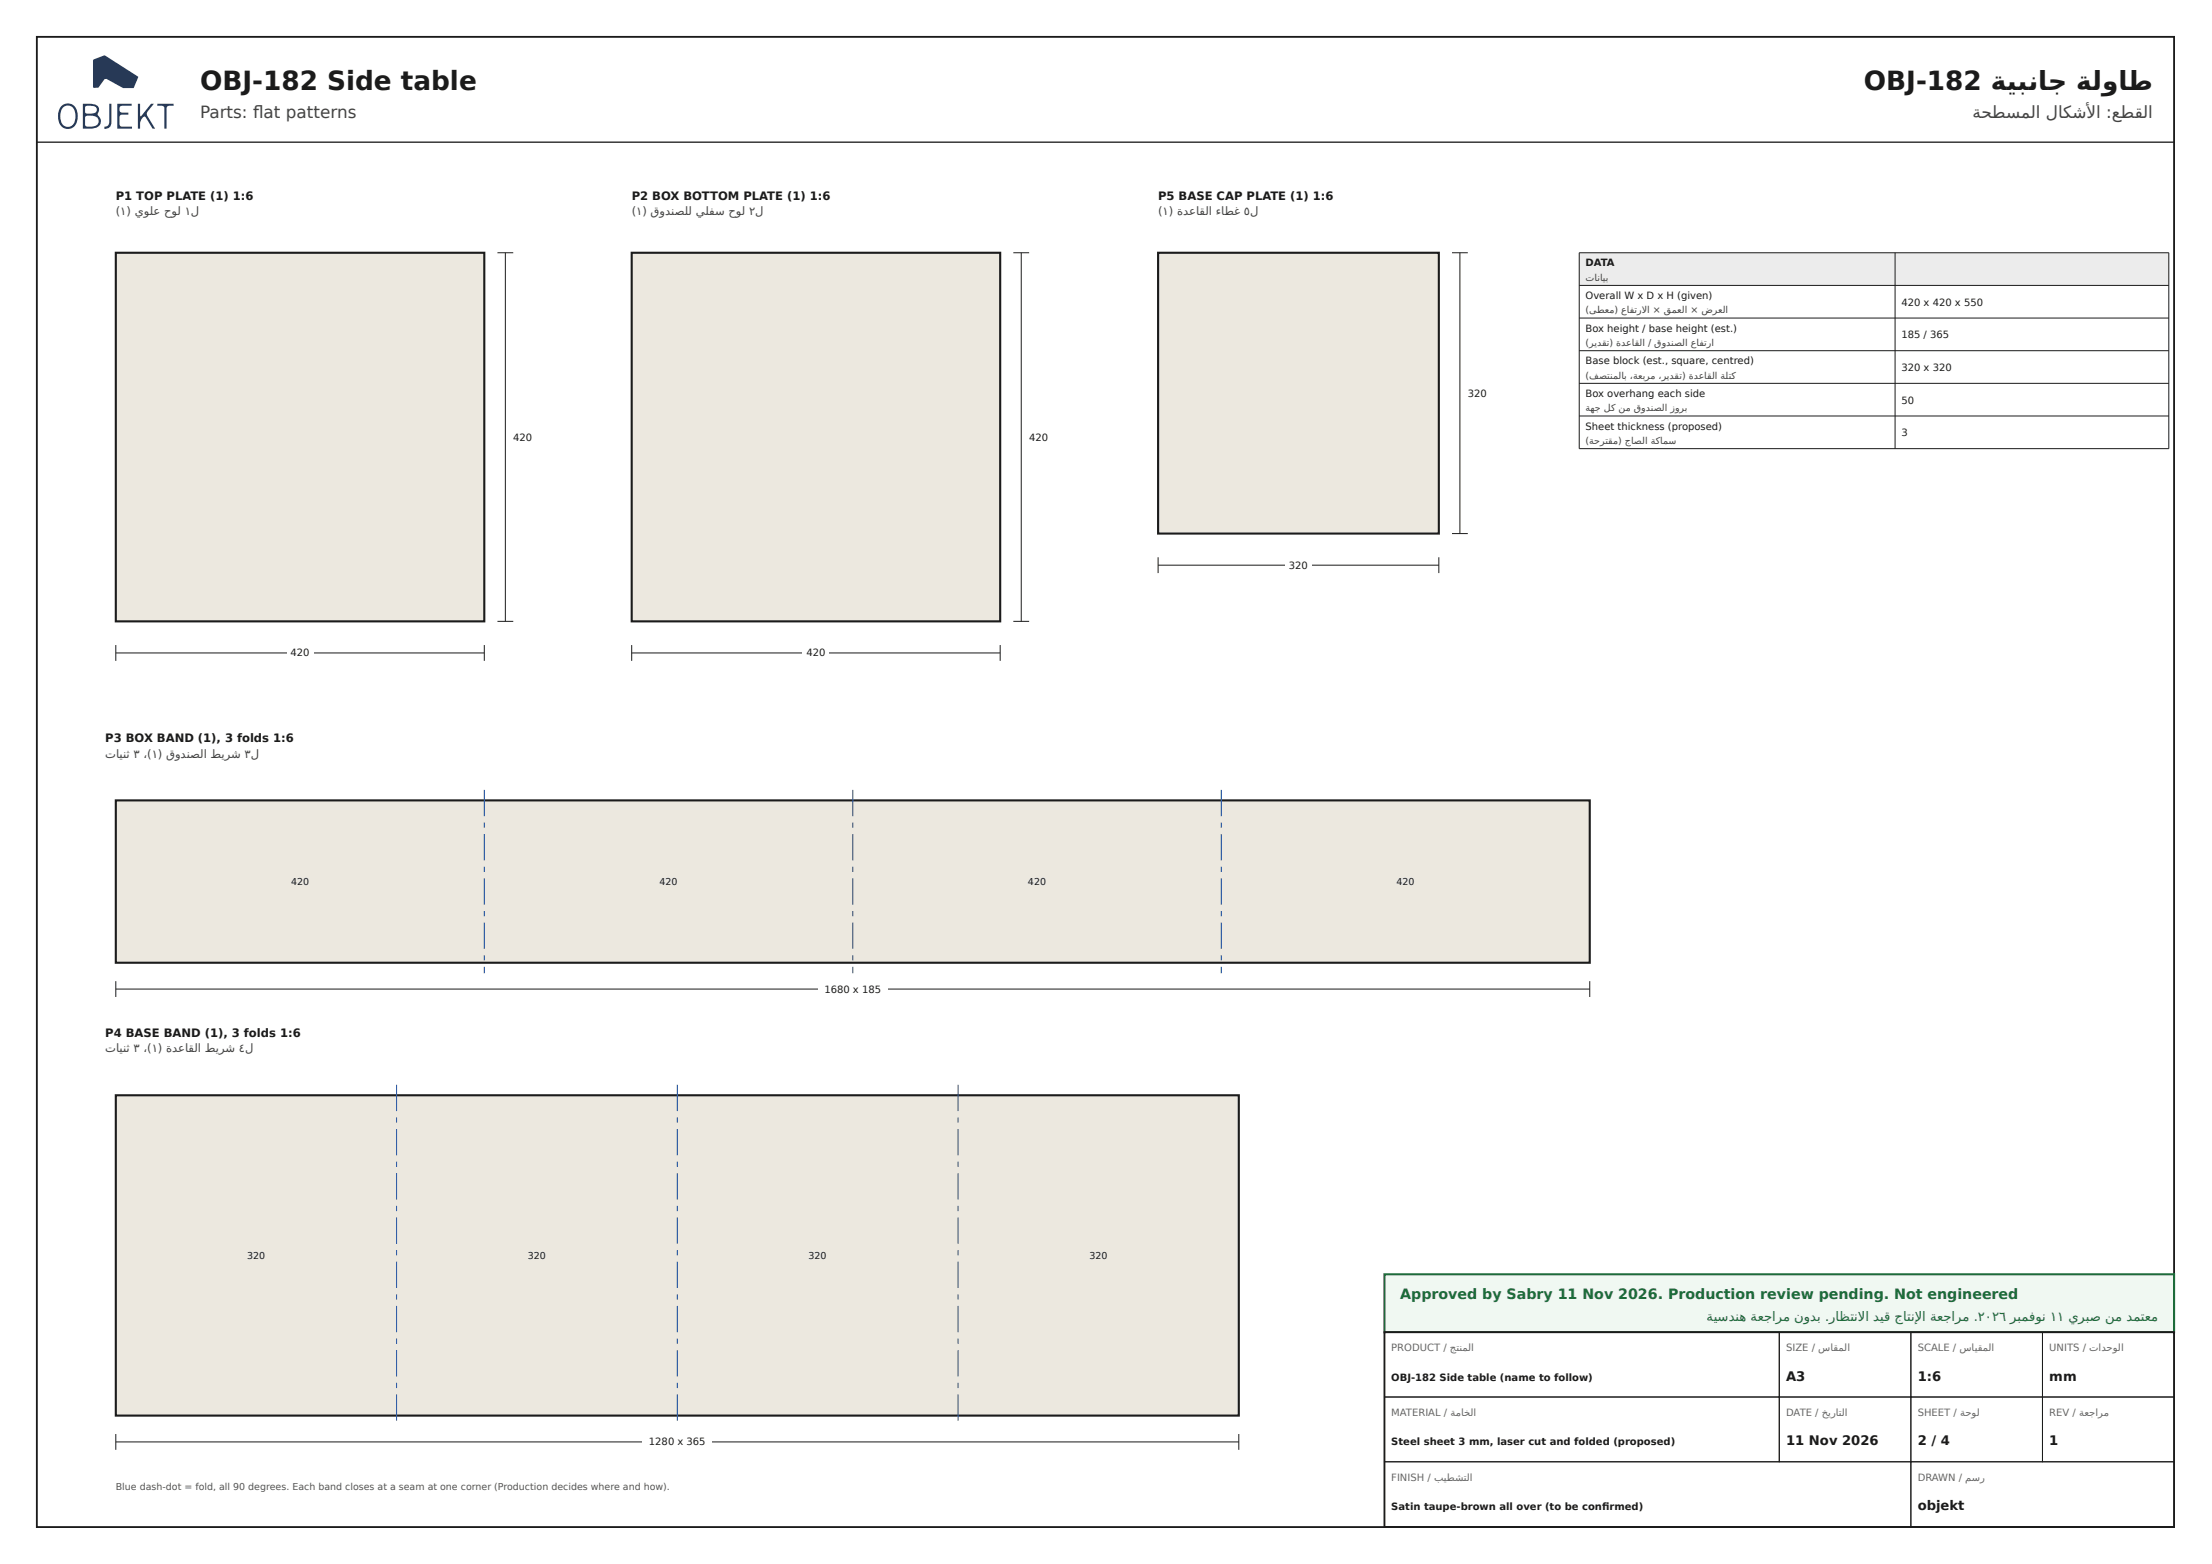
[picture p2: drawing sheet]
<svg xmlns="http://www.w3.org/2000/svg" width="420mm" height="297mm" viewBox="0 0 420 297" stroke-linecap="round" stroke-linejoin="round" font-family="sans-serif">
<defs><g id="words">
<g font-size="5" fill="#1b1b1b">
<text x="38" y="17">OBJ-182 Side table</text>
<text x="354.1" y="17">OBJ-182 ةيبناج ةلواط</text>
</g>
<g font-size="3.2" fill="#444">
<text x="38" y="22.5">Parts: fl at patterns</text>
<text x="374.7" y="22.5">ةحطسملا لاكشأل ا :عطقلا</text>
</g>
<text font-size="2.7" fill="#1d6b3a" x="266" y="246.7">Approved by Sabry 11 Nov 2026. Production review pending. Not engineered</text>
<text font-size="2.5" fill="#1d6b3a" x="324.2" y="250.8">ةيسدنه ةعجارم نودب .راظتنال ا ديق جاتنإل ا ةعجارم .٢٠٢٦ ربمفون ١١ يربص نم دمتعم</text>
<g font-size="2.5" fill="#1b1b1b">
<text x="339.3" y="262.2">A3</text>
<text x="364.3" y="262.2">1:6</text>
<text x="389.3" y="262.2">mm</text>
<text x="339.3" y="274.5">11 Nov 2026</text>
<text x="364.3" y="274.5">2 / 4</text>
<text x="389.3" y="274.5">1</text>
<text x="364.3" y="286.8">objekt</text>
</g>
<g font-size="2.2" fill="#1b1b1b">
<text x="22" y="38">P1 TOP PLATE (1) 1:6</text>
<text x="120" y="38">P2 BOX BOTTOM PLATE (1) 1:6</text>
<text x="220" y="38">P5 BASE CAP PLATE (1) 1:6</text>
<text x="20" y="141">P3 BOX BAND (1), 3 folds 1:6</text>
<text x="20" y="197">P4 BASE BAND (1), 3 folds 1:6</text>
</g>
<g font-size="2.2" fill="#444">
<text x="22" y="40.9">(١) يولع حول ١ل</text>
<text x="120" y="40.9">(١) قودنصلل يلفس حول ٢ل</text>
<text x="220" y="40.9">(١) ةدعاقلا ءاطغ ٥ل</text>
<text x="20" y="143.9">تاينث ٣ ،(١) قودنصلا طيرش ٣ل</text>
<text x="20" y="199.9">تاينث ٣ ،(١) ةدعاقلا طيرش ٤ل</text>
</g>
<g font-size="1.9" fill="#1b1b1b">
<text x="301.2" y="50.6">DATA</text>
<text x="301.2" y="56.8">Overall W x D x H (given)</text>
<text x="361.2" y="58">420 x 420 x 550</text>
<text x="301.2" y="63">Box height / base height (est.)</text>
<text x="361.2" y="64.2">185 / 365</text>
<text x="301.2" y="69.2">Base block (est., square, centred)</text>
<text x="361.2" y="70.4">320 x 320</text>
<text x="278.8" y="75.3">320</text>
<text x="301.2" y="75.4">Box overhang each side</text>
<text x="361.2" y="76.6">50</text>
<text x="97.5" y="83.7">420</text>
<text x="195.5" y="83.7">420</text>
<text x="301.2" y="81.6">Sheet thickness (proposed)</text>
<text x="361.2" y="82.8">3</text>
<text x="244.9" y="108">320</text>
<text x="55.2" y="124.7">420</text>
<text x="153.2" y="124.7">420</text>
<text x="156.6" y="188.5">1680 x 185</text>
<text x="264.3" y="262.2">OBJ-182 Side table (name to follow)</text>
<text x="123.3" y="274.5">1280 x 365</text>
<text x="264.3" y="274.5">Steel sheet 3 mm, laser cut and folded (proposed)</text>
<text x="264.3" y="286.8">Satin taupe-brown all over (to be confi rmed)</text>
</g>
<g font-size="1.9" fill="#666">
<text x="264.3" y="256.6">PRODUCT / جتنملا</text>
<text x="339.3" y="256.6">SIZE / ساقملا</text>
<text x="364.3" y="256.6">SCALE / سايقملا</text>
<text x="389.3" y="256.6">UNITS / تادحولا</text>
<text x="264.3" y="268.9">MATERIAL / ةماخلا</text>
<text x="339.3" y="268.9">DATE / خيراتلا</text>
<text x="364.3" y="268.9">SHEET / ةحول</text>
<text x="389.3" y="268.9">REV / ةعجارم</text>
<text x="264.3" y="281.2">FINISH / بيطشتلا</text>
<text x="364.3" y="281.2">DRAWN / مسر</text>
</g>
<g font-size="1.8" fill="#444">
<text x="301.2" y="53.3">تانايب</text>
<text x="301.2" y="59.5">(ىطعم) عافترال ا × قمعلا × ضرعلا</text>
<text x="301.2" y="65.7">(ريدقت) ةدعاقلا / قودنصلا عافترا</text>
<text x="301.2" y="71.9">(فصتنملاب ،ةعبرم ،ريدقت) ةدعاقلا ةلتك</text>
<text x="301.2" y="78.1">ةهج لك نم قودنصلا زورب</text>
<text x="301.2" y="84.3">(ةحرتقم) جاصلا ةكامس</text>
</g>
<g font-size="1.8" fill="#1b1b1b">
<text x="55.3" y="168.1">420</text>
<text x="125.3" y="168.1">420</text>
<text x="195.3" y="168.1">420</text>
<text x="265.3" y="168.1">420</text>
<text x="47" y="239.1">320</text>
<text x="100.3" y="239.1">320</text>
<text x="153.6" y="239.1">320</text>
<text x="206.9" y="239.1">320</text>
</g>
<text font-size="1.8" fill="#555" x="22" y="283">Blue dash-dot = fold, all 90 degrees. Each band closes at a seam at one corner (Production decides where and how).</text>
</g></defs>
<path d="M7 7h406v283h-406z" fill="none" stroke="#1b1b1b" stroke-width=".35"/>
<path d="M17.7 11.4l2-.9 .3 .1 6.2 4-.8 2.1h-2l-3.2-1.7-.4 .1-1.1 1.5-.9 .1-.1-.2zM11.8 20.6a2.86 2.86 0 0 0 .3 3.3 1.39 1.39 0 0 0 2.2-1.2 2.12 2.12 0 0 0-1-2.6 1.31 1.31 0 0 0-1.5 .5zM11.5 20.3a1.8 1.8 0 0 1 2-.6 1.8 1.8 0 0 1 1.2 1.7 2.49 2.49 0 0 1-1.3 3 1.82 1.82 0 0 1-2.3-1.6 3.3 3.3 0 0 1 .4-2.5zM16.2 22.1v1.8a2.21 2.21 0 0 0 2.5-.5 1.01 1.01 0 0 0-1-1.4 1.76 1.76 0 0 0-1.5 .1zM16.2 20.2v1.2l.8 .2a1.08 1.08 0 0 0 1.4-.8 .74 .74 0 0 0-.9-.7h-.9zM15.7 19.7a4.2 4.2 0 0 1 2.8 .4 1.4 1.4 0 0 1 0 1.6l.1 .2a1.38 1.38 0 0 1 .5 1.6 1.38 1.38 0 0 1-1.4 .9h-2zM20.8 19.7h.4v3.4a1.16 1.16 0 0 1-1.4 1.4v-.4l.7-.2 .2-.3zM22.3 19.7h2.7v.4h-1.8a.67 .67 0 0 0-.5 .6 .67 .67 0 0 0 .5 .7h1.2v.4h-1.2l-.4 .2v1.8l.4 .3h1.9v.3h-2.8zM26.2 19.7h.4l.1 2.4 2-2.4h.5l-1.1 1.4-.2 .5 1.6 2.8h-.5l-1.3-2-.3-.3-.3 .2-.4 .7-.1 1.4h-.4zM29.9 19.7h3.1v.4h-.9l-.4 .2-.1 4.1h-.4v-4.1l-.5-.2h-.8z" fill-rule="evenodd" fill="#263a5a"/>
<path d="M7 27h406" fill="none" stroke="#1b1b1b" stroke-width=".25"/>
<path d="M22 48h70v70h-70z" fill="#ece8df"/>
<path d="M22 48h70v70h-70z" fill="none" stroke="#1b1b1b" stroke-width=".4"/>
<path d="M22 124h70M22 122.5v3M92 122.5v3" fill="none" stroke="#1b1b1b" stroke-width=".19"/>
<path d="M54.5 122.6h5v2.6h-5z" fill="#fff"/>
<path d="M94.5 48h3M96 48v70M94.5 118h3" fill="none" stroke="#1b1b1b" stroke-width=".19"/>
<path d="M120 48h70v70h-70z" fill="#ece8df"/>
<path d="M120 48h70v70h-70z" fill="none" stroke="#1b1b1b" stroke-width=".4"/>
<path d="M120 124h70M120 122.5v3M190 122.5v3" fill="none" stroke="#1b1b1b" stroke-width=".19"/>
<path d="M152.5 122.6h5v2.6h-5z" fill="#fff"/>
<path d="M192.5 48h3M194 48v70M192.5 118h3" fill="none" stroke="#1b1b1b" stroke-width=".19"/>
<path d="M220 48h53.3v53.3h-53.3z" fill="#ece8df"/>
<path d="M220 48h53.3v53.3h-53.3z" fill="none" stroke="#1b1b1b" stroke-width=".4"/>
<path d="M220 107.3h53.3M220 105.8v3M273.3 105.8v3" fill="none" stroke="#1b1b1b" stroke-width=".19"/>
<path d="M244.1 105.9h5.1v2.7h-5.1z" fill="#fff"/>
<path d="M275.8 48h3M277.3 48v53.3M275.8 101.3h3" fill="none" stroke="#1b1b1b" stroke-width=".19"/>
<path d="M22 152h280v30.8h-280z" fill="#ece8df"/>
<path d="M22 152h280v30.8h-280z" fill="none" stroke="#1b1b1b" stroke-width=".4"/>
<g fill="#25a">
<path d="M91.9 150h.2v5h-.2zM91.9 156.2h.2v1h-.2zM91.9 158.4h.2v5h-.2zM91.9 164.6h.2v1h-.2zM91.9 166.8h.2v5h-.2zM91.9 173h.2v1h-.2zM91.9 175.2h.2v5h-.2zM91.9 181.4h.2v1h-.2zM91.9 183.6h.2v1.2h-.2z"/>
<path d="M161.9 150h.2v5h-.2zM161.9 156.2h.2v1h-.2zM161.9 158.4h.2v5h-.2zM161.9 164.6h.2v1h-.2zM161.9 166.8h.2v5h-.2zM161.9 173h.2v1h-.2zM161.9 175.2h.2v5h-.2zM161.9 181.4h.2v1h-.2zM161.9 183.6h.2v1.2h-.2z"/>
<path d="M231.9 150h.2v5h-.2zM231.9 156.2h.2v1h-.2zM231.9 158.4h.2v5h-.2zM231.9 164.6h.2v1h-.2zM231.9 166.8h.2v5h-.2zM231.9 173h.2v1h-.2zM231.9 175.2h.2v5h-.2zM231.9 181.4h.2v1h-.2zM231.9 183.6h.2v1.2h-.2z"/>
</g>
<path d="M22 187.8h280M22 186.3v3M302 186.3v3" fill="none" stroke="#1b1b1b" stroke-width=".19"/>
<path d="M155.4 186.4h13.2v2.7h-13.2z" fill="#fff"/>
<path d="M22 208h213.3v60.8h-213.3z" fill="#ece8df"/>
<path d="M22 208h213.3v60.8h-213.3z" fill="none" stroke="#1b1b1b" stroke-width=".4"/>
<g fill="#25a">
<path d="M75.2 206h.2v5h-.2zM75.2 212.2h.2v1h-.2zM75.2 214.4h.2v5h-.2zM75.2 220.6h.2v1h-.2zM75.2 222.8h.2v5h-.2zM75.2 229h.2v1h-.2zM75.2 231.2h.2v5h-.2zM75.2 237.4h.2v1h-.2zM75.2 239.6h.2v5h-.2zM75.2 245.8h.2v1h-.2zM75.2 248h.2v5h-.2zM75.2 254.2h.2v1h-.2zM75.2 256.4h.2v5h-.2zM75.2 262.6h.2v1h-.2zM75.2 264.8h.2v5h-.2z"/>
<path d="M128.6 206h.2v5h-.2zM128.6 212.2h.2v1h-.2zM128.6 214.4h.2v5h-.2zM128.6 220.6h.2v1h-.2zM128.6 222.8h.2v5h-.2zM128.6 229h.2v1h-.2zM128.6 231.2h.2v5h-.2zM128.6 237.4h.2v1h-.2zM128.6 239.6h.2v5h-.2zM128.6 245.8h.2v1h-.2zM128.6 248h.2v5h-.2zM128.6 254.2h.2v1h-.2zM128.6 256.4h.2v5h-.2zM128.6 262.6h.2v1h-.2zM128.6 264.8h.2v5h-.2z"/>
<path d="M181.9 206h.2v5h-.2zM181.9 212.2h.2v1h-.2zM181.9 214.4h.2v5h-.2zM181.9 220.6h.2v1h-.2zM181.9 222.8h.2v5h-.2zM181.9 229h.2v1h-.2zM181.9 231.2h.2v5h-.2zM181.9 237.4h.2v1h-.2zM181.9 239.6h.2v5h-.2zM181.9 245.8h.2v1h-.2zM181.9 248h.2v5h-.2zM181.9 254.2h.2v1h-.2zM181.9 256.4h.2v5h-.2zM181.9 262.6h.2v1h-.2zM181.9 264.8h.2v5h-.2z"/>
</g>
<path d="M22 273.8h213.3M22 272.3v3M235.3 272.3v3" fill="none" stroke="#1b1b1b" stroke-width=".19"/>
<path d="M122 272.4h13.3v2.7h-13.3z" fill="#fff"/>
<path d="M300 48h112v6.2h-112z" fill="#ececec"/>
<path d="M300 48h112v37.2h-112zM300 54.2h112M360 48v37.2M300 60.4h112M300 66.6h112M300 72.8h112M300 79h112" fill="none" stroke="#1b1b1b" stroke-width=".19"/>
<path d="M263 242h150v11h-150z" fill="#f0f8f2"/>
<path d="M263 242h150v11h-150z" fill="none" stroke="#1d6b3a" stroke-width=".4"/>
<path d="M263 253h150v37h-150z" fill="#fff"/>
<path d="M263 253h150v37h-150z" fill="none" stroke="#1b1b1b" stroke-width=".35"/>
<path d="M263 253h75v12.3h-75zM338 253h25v12.3h-25zM363 253h25v12.3h-25zM388 253h25v12.3h-25zM263 265.3h75v12.3h-75zM263 277.6h100v12.3h-100zM338 265.3h25v12.3h-25zM363 265.3h25v12.3h-25zM363 277.6h50v12.3h-50zM388 265.3h25v12.3h-25z" fill="none" stroke="#1b1b1b" stroke-width=".19"/>
<use href="#words"/>
</svg>
